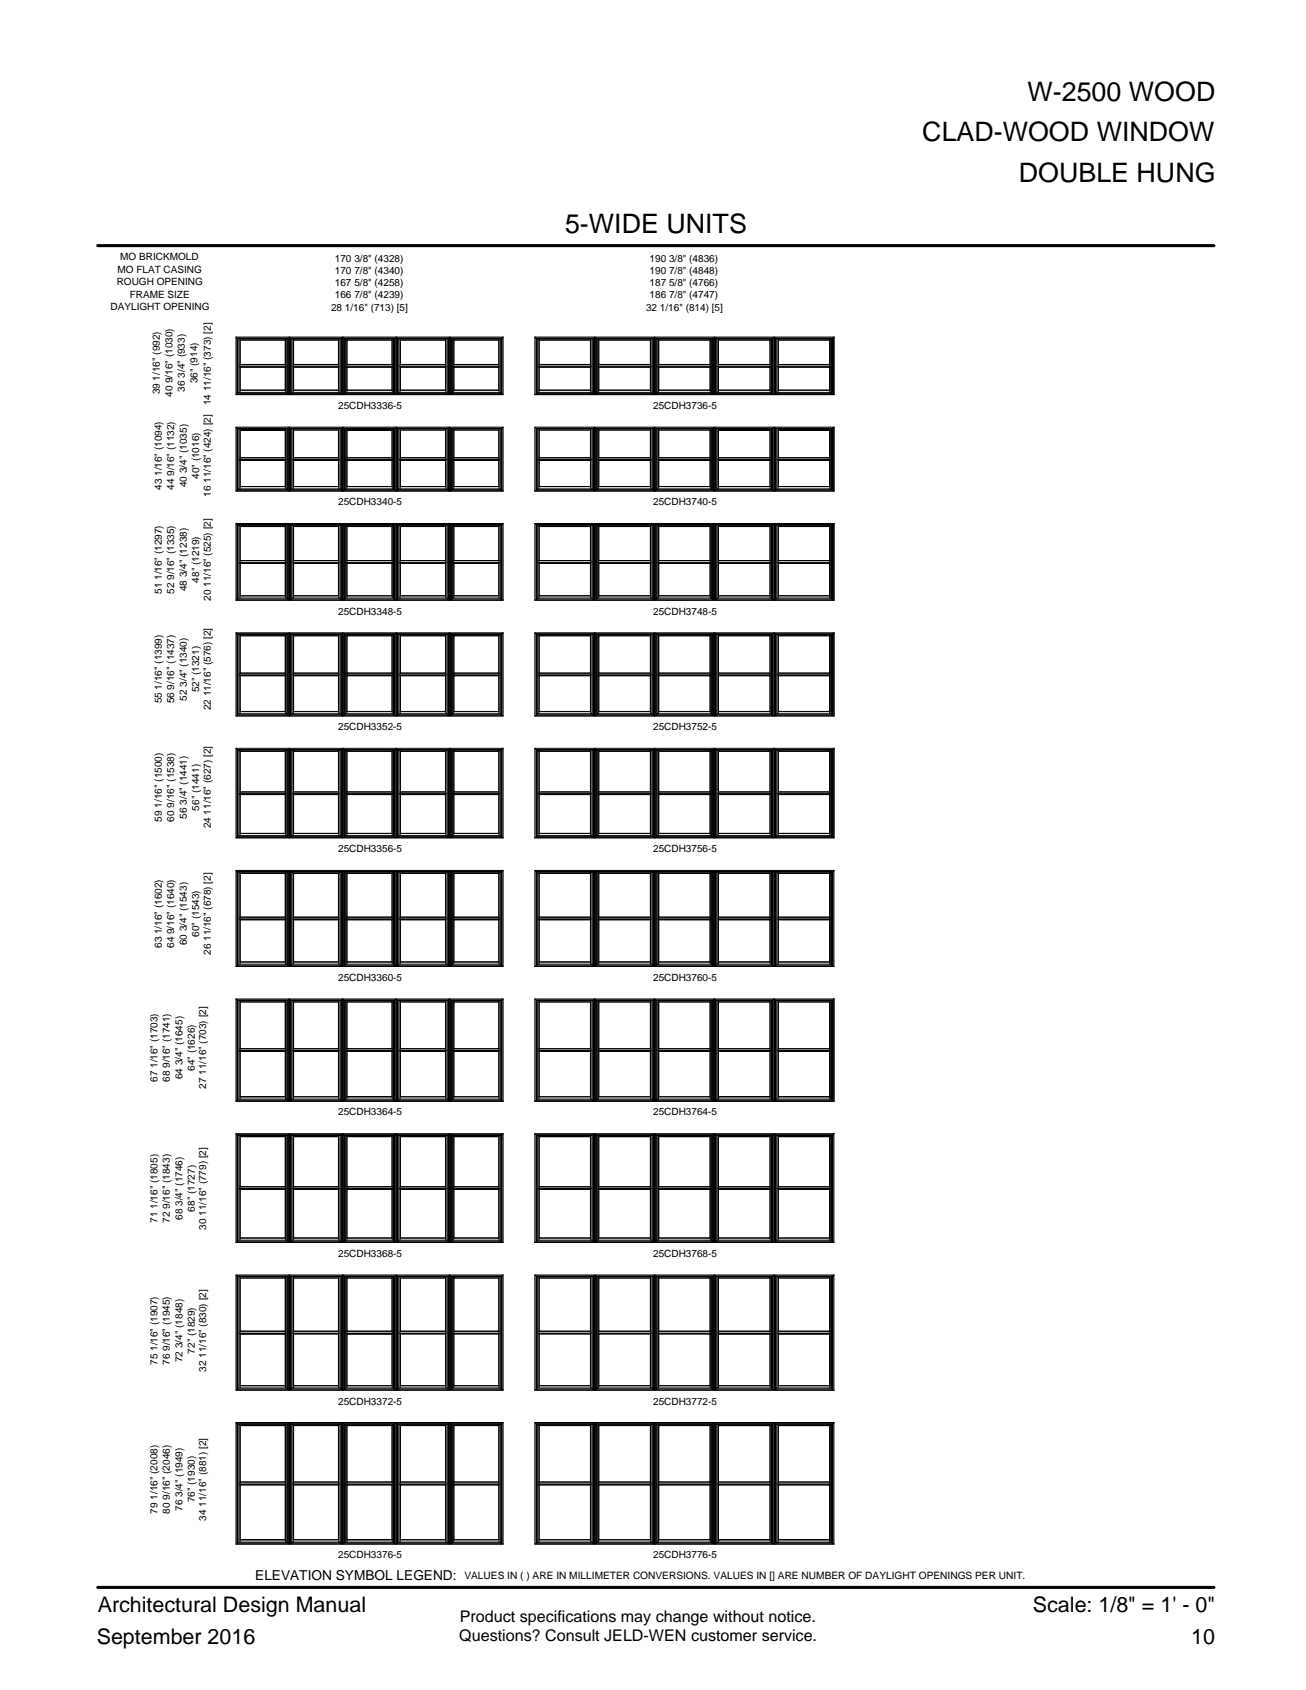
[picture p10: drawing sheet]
<svg xmlns="http://www.w3.org/2000/svg" width="216mm" height="279mm" viewBox="0 0 216 279" stroke-linecap="round" stroke-linejoin="round" font-family="sans-serif">
<defs><g id="words">
<g font-size="4.4">
<text x="169.9" y="16.7">W-2500 WOOD</text>
<text x="152.5" y="23.3">CLAD-WOOD WINDOW</text>
<text x="168.4" y="30.1">DOUBLE HUNG</text>
<text x="93.4" y="38.5">5-WIDE UNITS</text>
</g>
<g font-size="3.5">
<text x="16.2" y="266.5">Architectural Design Manual</text>
<text x="170.8" y="266.5">Scale: 1/8&quot; = 1' - 0&quot;</text>
<text x="16" y="271.8">September 2016</text>
<text x="196.9" y="271.8">10</text>
</g>
<g font-size="2.7">
<text x="76" y="268.2">Product specifications may change without notice.</text>
<text x="75.9" y="271.4">Questions? Consult JELD-WEN customer service.</text>
</g>
<text font-size="2.3" x="42.2" y="261.3">ELEVATION SYMBOL LEGEND:</text>
<g font-size="1.7">
<text x="19.3" y="47.2">ROUGH OPENING</text>
<text x="19.4" y="45.1">MO FLAT CASING</text>
<text x="19.9" y="43.1">MO BRICKMOLD</text>
<text x="55.4" y="47.3">167 5/8&quot; (4258)</text>
<text x="55.4" y="45.2">170 7/8&quot; (4340)</text>
<text x="55.4" y="43.3">170 3/8&quot; (4328)</text>
<text x="107.4" y="47.3">187 5/8&quot; (4766)</text>
<text x="107.4" y="45.2">190 7/8&quot; (4848)</text>
<text x="107.4" y="43.3">190 3/8&quot; (4836)</text>
<text x="18.3" y="51.3">DAYLIGHT OPENING</text>
<text x="21.4" y="49.2">FRAME SIZE</text>
<text x="54.7" y="51.4">28 1/16&quot; (713) [5]</text>
<text x="55.4" y="49.3">166 7/8&quot; (4239)</text>
<text x="106.8" y="51.4">32 1/16&quot; (814) [5]</text>
<text x="107.4" y="49.3">186 7/8&quot; (4747)</text>
<text x="26.4" y="65.2" transform="rotate(-90 26.4 65.2)">39 1/16&quot; (992)</text>
<text x="28.5" y="65.6" transform="rotate(-90 28.5 65.6)">40 9/16&quot; (1030)</text>
<text x="30.6" y="64.7" transform="rotate(-90 30.6 64.7)">36 3/4&quot; (933)</text>
<text x="32.6" y="63.4" transform="rotate(-90 32.6 63.4)">36&quot; (914)</text>
<text x="34.8" y="67" transform="rotate(-90 34.8 67)">14 11/16&quot; (373) [2]</text>
<text x="55.9" y="67.6">25CDH3336-5</text>
<text x="108" y="67.6">25CDH3736-5</text>
<text x="26.7" y="81" transform="rotate(-90 26.7 81)">43 1/16&quot; (1094)</text>
<text x="28.8" y="81" transform="rotate(-90 28.8 81)">44 9/16&quot; (1132)</text>
<text x="30.9" y="80.5" transform="rotate(-90 30.9 80.5)">40 3/4&quot; (1035)</text>
<text x="32.9" y="79.2" transform="rotate(-90 32.9 79.2)">40&quot; (1016)</text>
<text x="34.8" y="82.1" transform="rotate(-90 34.8 82.1)">16 11/16&quot; (424) [2]</text>
<text x="55.9" y="83.5">25CDH3340-5</text>
<text x="108" y="83.5">25CDH3740-5</text>
<text x="26.7" y="98.2" transform="rotate(-90 26.7 98.2)">51 1/16&quot; (1297)</text>
<text x="28.8" y="98.2" transform="rotate(-90 28.8 98.2)">52 9/16&quot; (1335)</text>
<text x="30.9" y="97.7" transform="rotate(-90 30.9 97.7)">48 3/4&quot; (1238)</text>
<text x="32.9" y="96.3" transform="rotate(-90 32.9 96.3)">48&quot; (1219)</text>
<text x="34.8" y="99.3" transform="rotate(-90 34.8 99.3)">20 11/16&quot; (525) [2]</text>
<text x="55.9" y="101.6">25CDH3348-5</text>
<text x="108" y="101.6">25CDH3748-5</text>
<text x="26.7" y="116.3" transform="rotate(-90 26.7 116.3)">55 1/16&quot; (1399)</text>
<text x="28.8" y="116.3" transform="rotate(-90 28.8 116.3)">56 9/16&quot; (1437)</text>
<text x="30.9" y="115.8" transform="rotate(-90 30.9 115.8)">52 3/4&quot; (1340)</text>
<text x="32.9" y="114.5" transform="rotate(-90 32.9 114.5)">52&quot; (1321)</text>
<text x="34.8" y="117.4" transform="rotate(-90 34.8 117.4)">22 11/16&quot; (576) [2]</text>
<text x="55.9" y="120.7">25CDH3352-5</text>
<text x="108" y="120.7">25CDH3752-5</text>
<text x="26.7" y="135.8" transform="rotate(-90 26.7 135.8)">59 1/16&quot; (1500)</text>
<text x="28.8" y="135.8" transform="rotate(-90 28.8 135.8)">60 9/16&quot; (1538)</text>
<text x="30.9" y="135.4" transform="rotate(-90 30.9 135.4)">56 3/4&quot; (1441)</text>
<text x="32.9" y="134" transform="rotate(-90 32.9 134)">56&quot; (1441)</text>
<text x="34.8" y="137" transform="rotate(-90 34.8 137)">24 11/16&quot; (627) [2]</text>
<text x="55.9" y="140.9">25CDH3356-5</text>
<text x="108" y="140.9">25CDH3756-5</text>
<text x="32.9" y="154.9" transform="rotate(-90 32.9 154.9)">60&quot; (1543)</text>
<text x="26.7" y="156.7" transform="rotate(-90 26.7 156.7)">63 1/16&quot; (1602)</text>
<text x="28.8" y="156.7" transform="rotate(-90 28.8 156.7)">64 9/16&quot; (1640)</text>
<text x="30.9" y="156.3" transform="rotate(-90 30.9 156.3)">60 3/4&quot; (1543)</text>
<text x="34.8" y="157.9" transform="rotate(-90 34.8 157.9)">26 11/16&quot; (678) [2]</text>
<text x="55.9" y="162.2">25CDH3360-5</text>
<text x="108" y="162.2">25CDH3760-5</text>
<text x="26" y="178.9" transform="rotate(-90 26 178.9)">67 1/16&quot; (1703)</text>
<text x="28.1" y="178.9" transform="rotate(-90 28.1 178.9)">68 9/16&quot; (1741)</text>
<text x="30.2" y="178.4" transform="rotate(-90 30.2 178.4)">64 3/4&quot; (1645)</text>
<text x="32.2" y="177.1" transform="rotate(-90 32.2 177.1)">64&quot; (1626)</text>
<text x="34.1" y="180" transform="rotate(-90 34.1 180)">27 11/16&quot; (703) [2]</text>
<text x="55.9" y="184.4">25CDH3364-5</text>
<text x="108" y="184.4">25CDH3764-5</text>
<text x="26" y="202.2" transform="rotate(-90 26 202.2)">71 1/16&quot; (1805)</text>
<text x="28.1" y="202.2" transform="rotate(-90 28.1 202.2)">72 9/16&quot; (1843)</text>
<text x="30.2" y="201.7" transform="rotate(-90 30.2 201.7)">68 3/4&quot; (1746)</text>
<text x="32.2" y="200.3" transform="rotate(-90 32.2 200.3)">68&quot; (1727)</text>
<text x="34.1" y="203.3" transform="rotate(-90 34.1 203.3)">30 11/16&quot; (779) [2]</text>
<text x="55.9" y="207.8">25CDH3368-5</text>
<text x="108" y="207.8">25CDH3768-5</text>
<text x="26" y="225.7" transform="rotate(-90 26 225.7)">75 1/16&quot; (1907)</text>
<text x="28.1" y="225.7" transform="rotate(-90 28.1 225.7)">76 9/16&quot; (1945)</text>
<text x="30.2" y="225.2" transform="rotate(-90 30.2 225.2)">72 3/4&quot; (1848)</text>
<text x="32.2" y="223.8" transform="rotate(-90 32.2 223.8)">72&quot; (1829)</text>
<text x="34.1" y="226.8" transform="rotate(-90 34.1 226.8)">32 11/16&quot; (830) [2]</text>
<text x="55.9" y="232.2">25CDH3372-5</text>
<text x="108" y="232.2">25CDH3772-5</text>
<text x="26" y="250.2" transform="rotate(-90 26 250.2)">79 1/16&quot; (2008)</text>
<text x="28.1" y="250.2" transform="rotate(-90 28.1 250.2)">80 9/16&quot; (2046)</text>
<text x="30.2" y="249.8" transform="rotate(-90 30.2 249.8)">76 3/4&quot; (1949)</text>
<text x="32.2" y="248.4" transform="rotate(-90 32.2 248.4)">76&quot; (1930)</text>
<text x="34.1" y="251.4" transform="rotate(-90 34.1 251.4)">34 11/16&quot; (881) [2]</text>
<text x="55.9" y="257.7">25CDH3376-5</text>
<text x="108" y="257.7">25CDH3776-5</text>
<text x="76.8" y="261">VALUES IN ( ) ARE IN MILLIMETER CONVERSIONS. VALUES IN [] ARE NUMBER OF DAYLIGHT OPENINGS PER UNIT.</text>
</g>
</g></defs>
<g fill="none" stroke="#000" stroke-width=".17">
<path d="M39 55.7v9.5h44.2v-9.5M39 55.7l.3 .3M39 55.7h44.2M39.3 56l-.1 9.1M39.3 56h8.3M39.5 56v8.9M39.7 56.2h7.4M39.7 56v8.9M47.1 56.2v4.1M47.2 56v8.9M47.4 56v9M47.6 56v9.1"/>
<path d="M47.8 55.8l-.2 .2M47.8 55.7v9.5M47.9 55.8l.2 .2M47.9 55.7v9.5M48.1 56v9.1M48.1 56h8.3M48.3 56v9M48.5 56v8.9M48.5 56.2v4.1M48.5 56.2h7.5M56 56.2v4.1M56 56v8.9"/>
<path d="M56.2 56v9M56.4 56v9.1M56.6 55.8l-.2 .2M56.6 55.7v9.5M56.7 55.8l.3 .2M56.7 55.7v9.5M57 56v9.1h-.1M57 56h8.2M57.1 56v9M57.3 56v8.9M57.3 56.2h7.5M64.8 56.2v4.1"/>
<path d="M64.8 56v8.9M65.1 56v9M65.2 56l.1 9.1M65.5 55.8l-.3 .2M65.5 55.7v9.5M65.6 55.8l.2 .2M65.6 55.7v9.5M65.8 56l-.1 9.1M65.8 56h8.3M65.9 56v9M66.2 56v8.9M66.2 56.2v4.1"/>
<path d="M66.2 56.2h7.4M73.6 56.2v4.1M73.7 56v8.9M73.9 56v9M74.1 56v9.1M74.3 55.8l-.2 .2M74.3 55.7v9.5M74.4 55.8l.2 .2M74.4 55.7v9.5M74.6 56v9.1M74.6 56h8.3M74.8 56v9"/>
<path d="M75 56v8.9M75 56.2v4.1M75 56.2h7.5M82.5 56.2v4.1M82.5 56v8.9M82.7 56v9M82.9 56v9.1M83.2 55.7l-.3 .3M88.4 55.7l.3 .3M88.4 55.7v9.5h49.5v-9.5M88.4 55.7h49.5M88.7 56v9.1"/>
<path d="M88.7 56h9.3M88.9 56v8.9M89.1 56v8.9M89.1 56.2h8.5M89.1 56.2v4.1M97.6 56.2v4.1M97.6 56v8.9M97.9 56v9M98 56l.1 9.1M98.3 55.8l-.3 .2M98.3 55.7v9.5M98.4 55.8l.2 .2"/>
<path d="M98.4 55.7v9.5M98.6 56l-.1 9.1M98.6 56h9.3M98.7 56v9M99 56v8.9M99 56.2v4.1M99 56.2h8.5M107.5 56.2v4.1M107.6 56v8.9M107.8 56v9M107.9 56l.1 9.1M108.2 55.8l-.3 .2"/>
<path d="M108.2 55.7v9.5M108.2 55.8l.3 .2M108.5 56l-.1 9.1M108.5 56h9.3M108.7 56v9M108.9 56v8.9M108.9 56.2v4.1M108.9 56.2h8.5M117.4 56.2v4.1M117.4 56v8.9M117.6 56v9M117.8 56v9.1h.1"/>
<path d="M118.1 55.8l-.3 .2M118.1 55.7v9.5M118.1 55.8l.3 .2M118.4 56v9.1h-.1M118.4 56h9.3M118.6 56v9M118.8 56v8.9M118.8 56.2h8.5M127.3 56.2v4.1M127.3 56v8.9M127.5 56v9M127.7 56v9.1"/>
<path d="M128 55.8l-.3 .2M128 55.7v9.5M128 55.8l.3 .2M128.3 56l-.1 9.1M128.3 56h9.3M128.4 56v9M128.6 56v8.9M128.7 56.2v4.1M128.7 56.2h8.5M137.2 56.2h-8.5M137.2 56v8.9M137.4 56v9"/>
<path d="M137.6 56l.1 9.1M137.9 55.7l-.3 .3M39 70.6v10.6h44.2v-10.6M39 65.2h8.8M39 70.6l.3 .3M39 70.6h44.2M39.2 65.2v-9.3h8.4l.1 9.3M39.2 65.2v-9.3h8.5v9.3M39.3 70.9l-.1 10.1M39.3 64.9h8.1M39.3 65h8.3M39.3 70.9h8.3"/>
<path d="M39.5 70.9v10.1M39.5 60.6h7.9M39.5 76h7.9M39.7 71.1h.1M39.7 71.1h7.5zM39.7 60.7h7.4M39.7 76.1h7.4M39.7 70.9v9.9M39.7 60.3h7.4M39.7 64.5h7.4M39.7 75.7h7.4M47.1 60.7v3.8"/>
<path d="M47.1 71.1v4.6M47.1 76.1v4.3M47.1 60.3h-7.4M47.1 64.5h-7.4M47.1 75.7h-7.4M47.2 70.9v9.9M47.4 70.9v10.1M47.6 70.9v10.1M47.6 70.9l.2-.3v10.6M47.9 70.6v10.6M47.9 65.2h8.7M47.9 70.7l.2 .2"/>
<path d="M48 65.2v-9.3h8.5v9.3M48 65.2l.1-9.3h8.3v9.3h.1M48.1 70.9v10.1M48.1 65h8.3M48.1 70.9h8.3M48.3 70.9v10.1M48.3 60.6h7.9M48.3 64.9h7.9M48.3 76h7.9M48.5 70.9v9.9M48.5 71.1h7.5M48.5 60.7v3.8"/>
<path d="M48.5 71.1v4.6M48.5 76.1v4.3M48.5 60.3h7.5M48.5 60.7h7.5M48.5 64.5h7.5M48.5 75.7h7.5M48.5 76.1h7.5M56 60.7v3.8M56 71.1v4.6M56 76.1v4.3M56 70.9v9.9M56.2 70.9v10.1"/>
<path d="M56.4 70.9v10.1M56.4 70.9l.2-.3v10.6M56.7 70.6v10.6M56.7 65.2h8.8M56.7 70.7l.3 .2M56.8 65.2v-9.3h8.5v9.3M56.8 65.2l.1-9.3h8.4v9.3M57 70.9v10.1h-.1M57 65h8.2M57 70.9h8.2M57.1 70.9v10.1M57.1 60.6h8"/>
<path d="M57.1 64.9h8M57.1 76h8M57.3 71.1h.1M57.3 71.1h7.5zM57.3 70.9v9.9M57.3 60.7h7.5M57.3 76.1h7.5M57.3 60.3h7.5M57.3 64.5h7.5M57.3 75.7h7.5M64.8 60.7v3.8M64.8 71.1v4.6"/>
<path d="M64.8 76.1v4.3M64.8 60.3h-7.5M64.8 64.5h-7.5M64.8 75.7h-7.5M64.8 70.9v9.9M65.1 70.9v10.1M65.2 70.9l.1 10.1M65.2 70.9l.3-.3v10.6M65.6 70.6v10.6M65.6 65.2h8.7M65.6 70.7l.2 .2M65.7 65.2v-9.3h8.5v9.3"/>
<path d="M65.7 65.2v-9.3h8.4l.1 9.3M65.8 70.9l-.1 10.1M65.8 65h8.3M65.8 70.9h8.3M65.9 70.9v10.1M65.9 60.6h8M65.9 64.9h8M65.9 76h8M66.2 70.9v9.9M66.2 71.1h7.5M66.2 60.7v3.8M66.2 71.1v4.6"/>
<path d="M66.2 76.1v4.3M66.2 60.3h7.4M66.2 60.7h7.4M66.2 64.5h7.4M66.2 75.7h7.4M66.2 76.1h7.4M73.6 60.7v3.8M73.6 71.1v4.6M73.6 76.1v4.3M73.7 70.9v9.9M73.9 70.9v10.1M74.1 70.9v10.1"/>
<path d="M74.1 70.9l.2-.3v10.6M74.4 70.6v10.6M74.4 65.2h8.8M74.4 70.7l.2 .2M74.5 65.2v-9.3h8.5v9.3M74.5 65.2h.1v-9.3h8.3v9.3h.1M74.6 70.9v10.1M74.6 65h8.3M74.6 70.9h8.3M74.8 70.9v10.1M74.8 60.6h7.9M74.8 64.9h7.9"/>
<path d="M74.8 76h7.9M75 70.9v9.9M75 71.1h7.5M75 60.7v3.8M75 71.1v4.6M75 76.1v4.3M75 60.3h7.5M75 60.7h7.5M75 64.5h7.5M75 75.7h7.5M75 76.1h7.5M82.5 71.1v4.6"/>
<path d="M82.5 60.7v3.8M82.5 76.1v4.3M82.5 70.9v9.9M82.7 70.9v10.1M82.9 70.9v10.1M83.2 70.6l-.3 .3M88.4 70.6v10.6h49.5v-10.6M88.4 65.2h9.9M88.4 70.6l.3 .3M88.4 70.6h49.5M88.6 65.2l.1-9.3h9.4v9.3M88.6 65.2v-9.3h9.5v9.3"/>
<path d="M88.7 70.9v10.1M88.7 64.9h9.2M88.7 65h9.3M88.7 70.9h9.3M88.9 70.9v10.1M88.9 60.6h9M88.9 76h9M89.1 70.9v9.9M89.1 71.1h8.5M89.1 60.7h8.5M89.1 60.3h8.5M89.1 64.5h8.5"/>
<path d="M89.1 76.1h8.5M89.1 75.7h8.5M89.1 60.7v3.8M89.1 71.1v4.6M89.1 76.1v4.3M97.6 60.7v3.8M97.6 71.1v4.6M97.6 76.1v4.3M97.6 70.9v9.9M97.9 70.9v10.1M98 70.9l.1 10.1M98 70.9l.3-.3v10.6"/>
<path d="M98.4 70.6v10.6M98.4 65.2h9.8M98.4 70.7l.2 .2M98.5 65.2v-9.3h9.5v9.3M98.6 70.9l-.1 10.1M98.6 65h9.3M98.6 70.9h9.3M98.7 70.9v10.1M98.7 60.6h9.1M98.7 64.9h9.1M98.7 76h9.1M99 70.9v9.9"/>
<path d="M99 71.1h8.6M99 60.7v3.8M99 71.1v4.6M99 76.1v4.3M99 60.3h8.5M99 60.7h8.5M99 64.5h8.5M99 75.7h8.5M99 76.1h8.5M107.5 60.7v3.8M107.5 71.1v4.6M107.5 76.1v4.3"/>
<path d="M107.6 70.9v9.9M107.8 70.9v10.1M107.9 70.9l.1 10.1M107.9 70.9l.3-.3v10.6M108.2 70.6v10.6M108.2 65.2h9.9M108.2 70.7l.3 .2M108.4 65.2v-9.3h9.5v9.3M108.5 70.9l-.1 10.1M108.5 65h9.3M108.5 70.9h9.3M108.7 70.9v10.1"/>
<path d="M108.7 60.6h8.9M108.7 64.9h8.9M108.7 76h8.9M108.9 70.9v9.9M108.9 71.1h8.5M108.9 60.7v3.8M108.9 71.1v4.6M108.9 76.1v4.3M108.9 60.3h8.5M108.9 60.7h8.5M108.9 64.5h8.5M108.9 75.7h8.5"/>
<path d="M108.9 76.1h8.5M117.4 60.7v3.8M117.4 71.1v4.6M117.4 76.1v4.3M117.4 70.9v9.9M117.6 70.9v10.1M117.8 70.9v10.1h.1M117.8 70.9l.3-.3v10.6M118.1 70.6v10.6M118.1 65.2h9.9M118.1 70.7l.3 .2M118.3 65.2v-9.3h9.5v9.3"/>
<path d="M118.3 65.2v-9.3h9.4l.1 9.3M118.4 70.9v10.1h-.1M118.4 65h9.3M118.4 70.9h9.3M118.6 70.9v10.1M118.6 60.6h8.9M118.6 64.9h8.9M118.6 76h8.9M118.8 71.1h.1M118.8 71.1h8.5zM118.8 70.9v9.9M118.8 60.7h8.5"/>
<path d="M118.8 76.1h8.5M118.8 60.3h8.5M118.8 64.5h8.5M118.8 75.7h8.5M127.3 60.7v3.8M127.3 71.1v4.6M127.3 76.1v4.3M127.3 60.3h-8.5M127.3 64.5h-8.5M127.3 75.7h-8.5M127.3 70.9v9.9M127.5 70.9v10.1"/>
<path d="M127.7 70.9v10.1M127.7 70.9l.3-.3v10.6M128 70.6v10.6M128 65.2h9.9M128 70.7l.3 .2M128.2 65.2v-9.3h9.5v9.3M128.3 70.9l-.1 10.1M128.3 65h9.3M128.3 70.9h9.3M128.4 70.9v10.1M128.4 60.6h9M128.4 64.9h9"/>
<path d="M128.4 76h9M128.6 71.1h8.6zM128.6 70.9v9.9M128.7 60.7v3.8M128.7 71.1v4.6M128.7 76.1v4.3M128.7 60.3h8.5M128.7 64.5h8.5M128.7 60.7h8.5M128.7 75.7h8.5M128.7 76.1h8.5M137.2 71.1v4.6h-8.5"/>
<path d="M137.2 71.1h.1M137.2 76.1h-8.5M137.2 60.7h-8.5M137.2 70.9v9.9M137.4 70.9v10.1M137.6 70.9l.1 10.1M137.9 70.6l-.3 .3M39 86.5v12.7h44.2v-12.7M39 81.1h8.8M39 86.5l.3 .3M39 86.5h44.2M39 99.2h8.8"/>
<path d="M39.2 81.1v-10.3h8.4l.1 10.3M39.2 99.2v-12.4h8.4l.1 12.4M39.2 81.1v-10.3h8.5v10.3M39.2 99.2v-12.5h8.5v12.5M39.3 86.8l-.1 12.3M39.3 80.8h8.1M39.3 81h8.3M39.3 86.8h8.3M39.3 98.9h8.1M39.3 99h8.3M39.5 86.8v12.2M39.5 93h7.9"/>
<path d="M39.7 92.7h.1M39.7 80.4h.1M39.7 80.4h7.5zM39.7 92.7h7.5zM39.7 93.1h7.4M39.7 86.8v12.1M39.7 87l7.4 .1M39.7 87.1h7.4M39.7 98.5h7.4M47.1 87.1v5.6M47.1 93.1v5.4M47.1 98.5h-7.4"/>
<path d="M47.2 86.8v12.1M47.4 86.8v12.2M47.6 86.8v12.3M47.8 86.5v12.7M47.8 86.6l-.2 .2M47.9 86.5v12.7M47.9 81.1h8.7M47.9 86.6l.2 .2M47.9 99.2h8.7M48 81.1v-10.3h8.5v10.3M48 99.2v-12.5h8.5v12.5M48 81.1l.1-10.3h8.3v10.3h.1"/>
<path d="M48 99.2l.1-12.4h8.3v12.4h.1M48.1 86.8v12.3M48.1 81h8.3M48.1 86.8h8.3M48.1 99h8.3M48.3 86.8v12.2M48.3 80.8h7.9M48.3 98.9h7.9M48.3 93h7.9M48.5 86.8v12.1M48.5 92.7h7.5M48.5 80.4h7.5"/>
<path d="M48.5 87.1v5.6M48.5 93.1v5.4M48.5 93.1h7.5M48.5 87.1h7.5M48.5 98.5h7.5M56 87.1v5.6M56 93.1v5.4M56 86.8v12.1M56.2 86.8v12.2M56.4 86.8v12.3M56.6 86.5v12.7M56.6 86.6l-.2 .2"/>
<path d="M56.7 86.5v12.7M56.7 81.1h8.8M56.7 86.6l.3 .2M56.7 99.2h8.8M56.8 81.1v-10.3h8.5v10.3M56.8 99.2v-12.5h8.5v12.5M56.8 81.1l.1-10.3h8.4v10.3M56.8 99.2l.1-12.4h8.4v12.4M57 86.8v12.3h-.1M57 81h8.2M57 86.8h8.2M57 99h8.2"/>
<path d="M57.1 86.8v12.2M57.1 80.8h8M57.1 98.9h8M57.1 93h8M57.3 92.7h.1M57.3 80.4h.1M57.3 80.4h7.5zM57.3 92.7h7.5zM57.3 86.8v12.1M57.3 93.1h7.5M57.3 87l7.5 .1M57.3 87.1h7.5"/>
<path d="M57.3 98.5h7.5M64.8 87.1v5.6M64.8 93.1v5.4M64.8 98.5h-7.5M64.8 86.8v12.1M65.1 86.8v12.2M65.2 86.8l.1 12.3M65.5 86.5v12.7M65.5 86.6l-.3 .2M65.6 86.5v12.7M65.6 81.1h8.7M65.6 86.6l.2 .2"/>
<path d="M65.6 99.2h8.7M65.7 81.1v-10.3h8.5v10.3M65.7 99.2v-12.5h8.5v12.5M65.7 81.1v-10.3h8.4l.1 10.3M65.7 99.2v-12.4h8.4l.1 12.4M65.8 86.8l-.1 12.3M65.8 81h8.3M65.8 86.8h8.3M65.8 99h8.3M65.9 86.8v12.2M65.9 80.8h8M65.9 98.9h8"/>
<path d="M65.9 93h8M66.2 92.7h7.5M66.2 86.8v12.1M66.2 80.4h7.5M66.2 87.1v5.6M66.2 93.1v5.4M66.2 93.1h7.4M66.2 87.1h7.4M66.2 98.5h7.4M73.6 87.1v5.6M73.6 93.1v5.4M73.7 86.8v12.1"/>
<path d="M73.9 86.8v12.2M74.1 86.8v12.3M74.3 86.5v12.7M74.3 86.6l-.2 .2M74.4 86.5v12.7M74.4 81.1h8.8M74.4 86.6l.2 .2M74.4 99.2h8.8M74.5 81.1v-10.3h8.5v10.3M74.5 99.2v-12.5h8.5v12.5M74.5 81.1h.1v-10.3h8.3v10.3h.1M74.5 99.2h.1v-12.4h8.3v12.4h.1"/>
<path d="M74.6 86.8v12.3M74.6 81h8.3M74.6 86.8h8.3M74.6 99h8.3M74.8 86.8v12.2M74.8 80.8h7.9M74.8 98.9h7.9M74.8 93h7.9M75 92.7h7.5M75 86.8v12.1M75 80.4h7.5M75 87.1v5.6"/>
<path d="M75 93.1v5.4M75 93.1h7.5M75 87.1h7.5M75 98.5h7.5M82.5 87.1v5.6M82.5 93.1v5.4M82.5 86.8v12.1M82.7 86.8v12.2M82.9 86.8v12.3M83.2 86.5l-.3 .3M88.4 86.5v12.7h49.5v-12.7M88.4 81.1h9.9"/>
<path d="M88.4 86.5l.3 .3M88.4 86.5h49.5M88.4 99.2h9.9M88.6 81.1l.1-10.3h9.4v10.3M88.6 99.2l.1-12.4h9.4v12.4M88.6 81.1v-10.3h9.5v10.3M88.6 99.2v-12.5h9.5v12.5M88.7 86.8v12.3M88.7 80.8h9.2M88.7 81h9.3M88.7 86.8h9.3M88.7 98.9h9.2"/>
<path d="M88.7 99h9.3M88.9 86.8v12.2M88.9 93h9M89.1 92.7h8.5M89.1 86.8v12.1M89.1 80.4h8.5M89.1 93.1h8.5M89.1 87.1v5.6M89.1 93.1v5.4M89.1 87.1h8.5M89.1 98.5h8.5M97.6 87.1v5.6"/>
<path d="M97.6 93.1v5.4M97.6 86.8v12.1M97.9 86.8v12.2M98 86.8l.1 12.3M98.3 86.5v12.7M98.3 86.6l-.3 .2M98.4 86.5v12.7M98.4 81.1h9.8M98.4 86.6l.2 .2M98.4 99.2h9.8M98.5 81.1v-10.3h9.5v10.3M98.5 99.2v-12.5h9.5v12.5"/>
<path d="M98.5 99.2v-12.4h9.5v12.4M98.6 86.8l-.1 12.3M98.6 81h9.3M98.6 86.8h9.3M98.6 99h9.3M98.7 86.8v12.2M98.7 80.8h9.1M98.7 98.9h9.1M98.7 93h9.1M99 92.7h8.6M99 86.8v12.1M99 80.4h8.6"/>
<path d="M99 87.1v5.6M99 93.1v5.4M99 93.1h8.5M99 87.1h8.5M99 98.5h8.5M107.5 87.1v5.6M107.5 93.1v5.4M107.6 86.8v12.1M107.8 86.8v12.2M107.9 86.8l.1 12.3M108.2 86.5v12.7M108.2 86.6l-.3 .2"/>
<path d="M108.2 81.1h9.9M108.2 86.6l.3 .2M108.2 99.2h9.9M108.4 81.1v-10.3h9.5v10.3M108.4 99.2v-12.5h9.5v12.5M108.4 99.2v-12.4h9.5v12.4M108.5 86.8l-.1 12.3M108.5 81h9.3M108.5 86.8h9.3M108.5 99h9.3M108.7 86.8v12.2M108.7 80.8h8.9"/>
<path d="M108.7 98.9h8.9M108.7 93h8.9M108.9 92.7h8.5M108.9 86.8v12.1M108.9 80.4h8.5M108.9 87.1v5.6M108.9 93.1v5.4M108.9 93.1h8.5M108.9 87.1h8.5M108.9 98.5h8.5M117.4 87.1v5.6M117.4 93.1v5.4"/>
<path d="M117.4 86.8v12.1M117.6 86.8v12.2M117.8 86.8v12.3h.1M118.1 86.5v12.7M118.1 86.6l-.3 .2M118.1 81.1h9.9M118.1 86.6l.3 .2M118.1 99.2h9.9M118.3 81.1v-10.3h9.5v10.3M118.3 99.2v-12.5h9.5v12.5M118.3 81.1v-10.3h9.4l.1 10.3M118.3 99.2v-12.4h9.4l.1 12.4"/>
<path d="M118.4 86.8v12.3h-.1M118.4 81h9.3M118.4 86.8h9.3M118.4 99h9.3M118.6 86.8v12.2M118.6 80.8h8.9M118.6 98.9h8.9M118.6 93h8.9M118.8 92.7h.1M118.8 80.4h.1M118.8 80.4h8.5zM118.8 92.7h8.5z"/>
<path d="M118.8 86.8v12.1M118.8 93.1h8.5M118.8 87l8.5 .1M118.8 87.1h8.5M118.8 98.5h8.5M127.3 87.1v5.6M127.3 93.1v5.4M127.3 98.5h-8.5M127.3 86.8v12.1M127.5 86.8v12.2M127.7 86.8v12.3M128 86.5v12.7"/>
<path d="M128 86.6l-.3 .2M128 81.1h9.9M128 86.6l.3 .2M128 99.2h9.9M128.2 81.1v-10.3h9.5v10.3M128.2 99.2v-12.5h9.5v12.5M128.2 99.2v-12.4h9.5v12.4M128.3 86.8l-.1 12.3M128.3 81h9.3M128.3 86.8h9.3M128.3 99h9.3M128.4 86.8v12.2"/>
<path d="M128.4 80.8h9M128.4 98.9h9M128.4 93h9M128.6 80.4h8.6zM128.6 92.7h8.6zM128.6 86.8v12.1M128.7 87.1v5.6M128.7 93.1v5.4M128.7 87.1h8.5M128.7 98.5h8.5M128.7 93.1h8.5M137.2 92.7h.1"/>
<path d="M137.2 80.4h.1M137.2 98.5h.1M137.2 93.1h-8.5M137.2 86.8v12.1M137.2 87l-8.5 .1M137.4 86.8v12.2M137.6 86.8l.1 12.3M137.9 86.5l-.3 .3M39 104.6v13.8h44.2v-13.8M39 104.6l.3 .3M39 104.6h44.2M39 118.3h8.8"/>
<path d="M39.2 118.3v-13.5h8.5v13.5M39.2 118.3v-13.5h8.4v13.5M39.3 104.9v13.4h-.1M39.3 104.9h8.3M39.3 118h8.1M39.3 118.2h8.3M39.5 104.9v13.1M39.5 111.6h7.9M39.7 111.7h7.4M39.7 104.9v13.1M39.7 105.1h7.4M39.7 117.6h7.4"/>
<path d="M39.7 111.3h7.4M47.1 105.1v6.2M47.1 111.7v5.9M47.1 111.3h-7.4M47.1 117.6l-7.4 .1M47.2 104.9v13.1M47.4 104.9v13.3M47.6 104.9v13.4h.1M47.8 104.6v13.8M47.8 104.7l-.2 .2M47.9 104.6v13.8M47.9 104.7l.2 .2"/>
<path d="M47.9 118.3h8.7M48 118.3v-13.5h8.5v13.5M48.1 118.3v-13.5h8.3v13.5M48.1 104.9v13.4h-.1M48.1 104.9h8.3M48.1 118.2h8.3M48.3 104.9v13.3M48.3 118h7.9M48.3 111.6h7.9M48.5 104.9v13.1M48.5 105.1v6.2M48.5 111.7v5.9"/>
<path d="M48.5 111.3h7.5M48.5 111.7h7.5M48.5 105.1h7.5M48.5 117.6h7.5M56 105.1v6.2M56 111.7v5.9M56 104.9v13.1M56.2 104.9v13.3M56.4 104.9v13.4h.1M56.6 104.6v13.8M56.6 104.7l-.2 .2M56.7 104.6v13.8"/>
<path d="M56.7 104.7l.3 .2M56.7 118.3h8.8M56.8 118.3v-13.5h8.5v13.5M56.9 118.3v-13.5h8.4v13.5M57 104.9v13.4h-.2M57 104.9h8.2M57 118.2h8.2M57.1 104.9v13.3M57.1 118h8M57.1 111.6h8M57.3 104.9v13.1M57.3 111.7h7.5"/>
<path d="M57.3 105.1h7.5M57.3 117.6h7.5M57.3 111.3h7.5M64.8 105.1v6.2M64.8 111.7v5.9M64.8 111.3h-7.5M64.8 117.6l-7.5 .1M64.8 104.9v13.1M65.1 104.9v13.3M65.2 104.9v13.4h.1M65.5 104.6v13.8M65.5 104.7l-.3 .2"/>
<path d="M65.6 104.6v13.8M65.6 104.7l.2 .2M65.6 118.3h8.7M65.7 118.3v-13.5h8.5v13.5M65.7 118.3v-13.5h8.4v13.5M65.8 104.9v13.4h-.1M65.8 104.9h8.3M65.8 118.2h8.3M65.9 104.9v13.3M65.9 118h8M65.9 111.6h8M66.2 104.9v13.1"/>
<path d="M66.2 105.1v6.2M66.2 111.7v5.9M66.2 111.3h7.4M66.2 111.7h7.4M66.2 105.1h7.4M66.2 117.6h7.4M73.6 105.1v6.2M73.6 111.7v5.9M73.7 104.9v13.1M73.9 104.9v13.3M74.1 104.9v13.4h.1M74.3 104.6v13.8"/>
<path d="M74.3 104.7l-.2 .2M74.4 104.6v13.8M74.4 104.7l.2 .2M74.4 118.3h8.8M74.5 118.3v-13.5h8.5v13.5M74.6 118.3v-13.5h8.3v13.5M74.6 104.9v13.4h-.1M74.6 104.9h8.3M74.6 118.2h8.3M74.8 104.9v13.3M74.8 118h7.9M74.8 111.6h7.9"/>
<path d="M75 104.9v13.1M75 105.1v6.2M75 111.7v5.9M75 111.3h7.5M75 111.7h7.5M75 105.1h7.5M75 117.6h7.5M82.5 105.1v6.2M82.5 111.7v5.9M82.5 104.9v13.1M82.7 104.9v13.3M82.9 104.9v13.4h.1"/>
<path d="M83.2 104.6l-.3 .3M88.4 104.6v13.8h49.5v-13.8M88.4 104.6l.3 .3M88.4 104.6h49.5M88.4 118.3h9.9M88.6 118.3v-13.5h9.5v13.5M88.7 118.3v-13.5h9.4v13.5M88.7 104.9v13.4h-.1M88.7 104.9h9.3M88.7 118h9.2M88.7 118.2h9.3M88.9 104.9v13.1"/>
<path d="M88.9 111.6h9M89.1 104.9v13.1M89.1 111.7h8.5M89.1 111.3h8.5M89.1 105.1v6.2M89.1 111.7v5.9M89.1 105.1h8.5M89.1 117.6h8.5M97.6 105.1v6.2M97.6 111.7v5.9M97.6 104.9v13.1M97.9 104.9v13.3"/>
<path d="M98 104.9v13.4h.1M98.3 104.6v13.8M98.3 104.7l-.3 .2M98.4 104.6v13.8M98.4 104.7l.2 .2M98.4 118.3h9.8M98.5 118.3v-13.5h9.5v13.5M98.6 104.9v13.4h-.1M98.6 104.9h9.3M98.6 118.2h9.3M98.7 104.9v13.3M98.7 118h9.1"/>
<path d="M98.7 111.6h9.1M99 104.9v13.1M99 105.1v6.2M99 111.7v5.9M99 111.3h8.5M99 111.7h8.5M99 105.1h8.5M99 117.6h8.5M107.5 105.1v6.2M107.5 111.7v5.9M107.6 104.9v13.1M107.8 104.9v13.3"/>
<path d="M107.9 104.9v13.4h.1M108.2 104.6v13.8M108.2 104.7l-.3 .2M108.2 104.7l.3 .2M108.2 118.3h9.9M108.4 118.3v-13.5h9.5v13.5M108.5 104.9v13.4h-.1M108.5 104.9h9.3M108.5 118.2h9.3M108.7 104.9v13.3M108.7 118h8.9M108.7 111.6h8.9"/>
<path d="M108.9 104.9v13.1M108.9 105.1v6.2M108.9 111.7v5.9M108.9 111.3h8.5M108.9 111.7h8.5M108.9 105.1h8.5M108.9 117.6h8.5M117.4 105.1v6.2M117.4 111.7v5.9M117.4 104.9v13.1M117.6 104.9v13.3M117.8 104.9v13.4h.1"/>
<path d="M118.1 104.6v13.8M118.1 104.7l-.3 .2M118.1 104.7l.3 .2M118.1 118.3h9.9M118.3 118.3v-13.5h9.5v13.5M118.3 118.3v-13.5h9.4v13.5M118.4 104.9v13.4h-.1M118.4 104.9h9.3M118.4 118.2h9.3M118.6 104.9v13.3M118.6 118h8.9M118.6 111.6h8.9"/>
<path d="M118.8 104.9v13.1M118.8 111.7h8.5M118.8 105.1h8.5M118.8 117.6h8.5M118.8 111.3h8.5M127.3 105.1v6.2M127.3 111.7v5.9M127.3 111.3h-8.5M127.3 117.6l-8.5 .1M127.3 104.9v13.1M127.5 104.9v13.3M127.7 104.9v13.4h.1"/>
<path d="M128 104.6v13.8M128 104.7l-.3 .2M128 104.7l.3 .2M128 118.3h9.9M128.2 118.3v-13.5h9.5v13.5M128.3 104.9v13.4h-.1M128.3 104.9h9.3M128.3 118.2h9.3M128.4 104.9v13.3M128.4 118h9M128.4 111.6h9M128.6 104.9v13.1"/>
<path d="M128.7 105.1v6.2M128.7 111.7v5.9M128.7 111.3h8.5M128.7 105.1h8.5M128.7 117.6l8.5 .1M128.7 117.6h8.5M128.7 111.7h8.5M137.2 117.6h.1M137.2 111.7h-8.5M137.2 104.9v13.1M137.2 105.1h-8.5M137.4 104.9v13.3"/>
<path d="M137.6 104.9v13.4h.1M137.9 104.6l-.3 .3M39 123.7v14.8h44.2v-14.8M39 123.7l.3 .3M39 123.7h44.2M39 138.5h8.8M39.2 138.4v-14.4h8.4l.1 14.4M39.2 138.5v-14.6h8.5v14.6M39.3 124l-.1 14.4M39.3 124h8.3M39.3 138.1h8.1M39.3 138.3h8.3"/>
<path d="M39.5 124v14.1M39.5 131.2h7.9M39.7 131.3l7.4 .1M39.7 124v14.1M39.7 124.2h7.4M39.7 137.8h7.4M39.7 130.9h7.4M39.7 131.4h7.4M47.1 124.2v6.7M47.1 131.4v6.4M47.1 130.9l-7.4 .1M47.1 137.8h-7.4"/>
<path d="M47.2 124v14.1M47.4 124v14.3M47.6 124v14.4M47.8 123.7v14.8M47.8 123.8l-.2 .2M47.9 123.7v14.8M47.9 123.8l.2 .2M47.9 138.5h8.7M48 138.5v-14.6h8.5v14.6M48 138.4l.1-14.4h8.3v14.4h.1M48.1 124v14.4M48.1 124h8.3"/>
<path d="M48.1 138.3h8.3M48.3 124v14.3M48.3 138.1h7.9M48.3 131.2h7.9M48.5 124v14.1M48.5 124.2v6.7M48.5 131.4v6.4M48.5 130.9h7.5M48.5 131.4h7.5M48.5 124.2h7.5M48.5 137.8h7.5M56 124.2v6.7"/>
<path d="M56 131.4v6.4M56 124v14.1M56.2 124v14.3M56.4 124v14.4M56.6 123.7v14.8M56.6 123.8l-.2 .2M56.7 123.7v14.8M56.7 123.8l.3 .2M56.7 138.5h8.8M56.8 138.5v-14.6h8.5v14.6M56.8 138.4l.1-14.4h8.4v14.4M57 124v14.4h-.1"/>
<path d="M57 124h8.2M57 138.3h8.2M57.1 124v14.3M57.1 138.1h8M57.1 131.2h8M57.3 124v14.1M57.3 131.3l7.5 .1M57.3 124.2h7.5M57.3 137.8h7.5M57.3 130.9h7.5M57.3 131.4h7.5M64.8 124.2v6.7"/>
<path d="M64.8 131.4v6.4M64.8 130.9l-7.5 .1M64.8 137.8h-7.5M64.8 124v14.1M65.1 124v14.3M65.2 124l.1 14.4M65.5 123.7v14.8M65.5 123.8l-.3 .2M65.6 123.7v14.8M65.6 123.8l.2 .2M65.6 138.5h8.7M65.7 138.5v-14.6h8.5v14.6"/>
<path d="M65.7 138.4v-14.4h8.4l.1 14.4M65.8 124l-.1 14.4M65.8 124h8.3M65.8 138.3h8.3M65.9 124v14.3M65.9 138.1h8M65.9 131.2h8M66.2 124v14.1M66.2 124.2v6.7M66.2 131.4v6.4M66.2 130.9h7.4M66.2 131.4h7.4"/>
<path d="M66.2 124.2h7.4M66.2 137.8h7.4M73.6 124.2v6.7M73.6 131.4v6.4M73.7 124v14.1M73.9 124v14.3M74.1 124v14.4M74.3 123.7v14.8M74.3 123.8l-.2 .2M74.4 123.7v14.8M74.4 123.8l.2 .2M74.4 138.5h8.8"/>
<path d="M74.5 138.5v-14.6h8.5v14.6M74.5 138.4h.1v-14.4h8.3v14.4h.1M74.6 124v14.4M74.6 124h8.3M74.6 138.3h8.3M74.8 124v14.3M74.8 138.1h7.9M74.8 131.2h7.9M75 124v14.1M75 124.2v6.7M75 131.4v6.4M75 130.9h7.5"/>
<path d="M75 131.4h7.5M75 124.2h7.5M75 137.8h7.5M82.5 124.2v6.7M82.5 131.4v6.4M82.5 124v14.1M82.7 124v14.3M82.9 124v14.4M83.2 123.7l-.3 .3M88.4 123.7v14.8h49.5v-14.8M88.4 123.7l.3 .3M88.4 123.7h49.5"/>
<path d="M88.4 138.5h9.9M88.6 138.4l.1-14.4h9.4v14.4M88.6 138.5v-14.6h9.5v14.6M88.7 124v14.4M88.7 124h9.3M88.7 138.1h9.2M88.7 138.3h9.3M88.9 124v14.1M88.9 131.2h9M89.1 124v14.1M89.1 131.4h8.5M89.1 130.9h8.5"/>
<path d="M89.1 124.2v6.7M89.1 131.4v6.4M89.1 124.2h8.5M89.1 137.8h8.5M97.6 124.2v6.7M97.6 131.4v6.4M97.6 124v14.1M97.9 124v14.3M98 124l.1 14.4M98.3 123.7v14.8M98.3 123.8l-.3 .2M98.4 123.7v14.8"/>
<path d="M98.4 123.8l.2 .2M98.4 138.5h9.8M98.5 138.5v-14.6h9.5v14.6M98.5 138.4v-14.4h9.5v14.4M98.6 124l-.1 14.4M98.6 124h9.3M98.6 138.3h9.3M98.7 124v14.3M98.7 138.1h9.1M98.7 131.2h9.1M99 124v14.1M99 124.2v6.7"/>
<path d="M99 131.4v6.4M99 130.9h8.5M99 131.4h8.5M99 124.2h8.5M99 137.8h8.5M107.5 124.2v6.7M107.5 131.4v6.4M107.6 124v14.1M107.8 124v14.3M107.9 124l.1 14.4M108.2 123.7v14.8M108.2 123.8l-.3 .2"/>
<path d="M108.2 123.8l.3 .2M108.2 138.5h9.9M108.4 138.5v-14.6h9.5v14.6M108.4 138.4v-14.4h9.5v14.4M108.5 124l-.1 14.4M108.5 124h9.3M108.5 138.3h9.3M108.7 124v14.3M108.7 138.1h8.9M108.7 131.2h8.9M108.9 124v14.1M108.9 124.2v6.7"/>
<path d="M108.9 131.4v6.4M108.9 130.9h8.5M108.9 131.4h8.5M108.9 124.2h8.5M108.9 137.8h8.5M117.4 124.2v6.7M117.4 131.4v6.4M117.4 124v14.1M117.6 124v14.3M117.8 124v14.4h.1M118.1 123.7v14.8M118.1 123.8l-.3 .2"/>
<path d="M118.1 123.8l.3 .2M118.1 138.5h9.9M118.3 138.5v-14.6h9.5v14.6M118.3 138.4v-14.4h9.4l.1 14.4M118.4 124v14.4h-.1M118.4 124h9.3M118.4 138.3h9.3M118.6 124v14.3M118.6 138.1h8.9M118.6 131.2h8.9M118.8 124v14.1M118.8 131.3l8.5 .1"/>
<path d="M118.8 124.2h8.5M118.8 137.8h8.5M118.8 130.9h8.5M118.8 131.4h8.5M127.3 124.2v6.7M127.3 131.4v6.4M127.3 130.9l-8.5 .1M127.3 137.8h-8.5M127.3 124v14.1M127.5 124v14.3M127.7 124v14.4M128 123.7v14.8"/>
<path d="M128 123.8l-.3 .2M128 123.8l.3 .2M128 138.5h9.9M128.2 138.5v-14.6h9.5v14.6M128.2 138.4v-14.4h9.5v14.4M128.3 124l-.1 14.4M128.3 124h9.3M128.3 138.3h9.3M128.4 124v14.3M128.4 138.1h9M128.4 131.2h9M128.6 124v14.1"/>
<path d="M128.7 130.9l8.5 .1M128.7 124.2v6.7M128.7 131.4v6.4M128.7 124.2h8.5M128.7 137.8h8.5M128.7 130.9h8.5M128.7 131.4h8.5M137.2 137.8h.1M137.2 131.3l-8.5 .1M137.2 124v14.1M137.2 124.2h-8.5M137.4 124v14.3"/>
<path d="M137.6 124l.1 14.4M137.9 123.7l-.3 .3M39 143.9v15.9h44.2v-15.9M39 143.9l.3 .3M39 143.9h44.2M39 159.7h8.8M39.2 159.7v-15.6h8.4l.1 15.6M39.2 159.7v-15.6h8.5v15.6M39.3 144.2l-.1 15.5M39.3 144.2h8.3M39.3 159.4h8.1M39.3 159.6h8.3"/>
<path d="M39.5 144.2v15.2M39.5 151.9h7.9M39.7 152l7.4 .1M39.7 144.2v15.2M39.7 144.4h7.4M39.7 159h7.4M39.7 151.6h7.4M39.7 152.1h7.4M47.1 144.4v7.2M47.1 152.1v6.9M47.1 151.6l-7.4 .1M47.1 159l-7.4 .1"/>
<path d="M47.2 144.2v15.2M47.4 144.2v15.4M47.6 144.2v15.5M47.8 143.9v15.9M47.8 143.9l-.2 .3M47.9 143.9v15.9M47.9 143.9l.2 .3M47.9 159.7h8.7M48 159.7v-15.6h8.5v15.6M48 159.7l.1-15.6h8.3v15.6h.1M48.1 144.2v15.5M48.1 144.2h8.3"/>
<path d="M48.1 159.6h8.3M48.3 144.2v15.4M48.3 159.4h7.9M48.3 151.9h7.9M48.5 144.2v15.2M48.5 144.4v7.2M48.5 152.1v6.9M48.5 151.6h7.5M48.5 152.1h7.5M48.5 144.4h7.5M48.5 159h7.5M56 144.4v7.2"/>
<path d="M56 152.1v6.9M56 144.2v15.2M56.2 144.2v15.4M56.4 144.2v15.5M56.6 143.9v15.9M56.6 143.9l-.2 .3M56.7 143.9v15.9M56.7 143.9l.3 .3M56.7 159.7h8.8M56.8 159.7v-15.6h8.5v15.6M56.8 159.7l.1-15.6h8.4v15.6M57 144.2v15.5h-.1"/>
<path d="M57 144.2h8.2M57 159.6h8.2M57.1 144.2v15.4M57.1 159.4h8M57.1 151.9h8M57.3 144.2v15.2M57.3 152l7.5 .1M57.3 144.4h7.5M57.3 159h7.5M57.3 151.6h7.5M57.3 152.1h7.5M64.8 144.4v7.2"/>
<path d="M64.8 152.1v6.9M64.8 151.6l-7.5 .1M64.8 159l-7.5 .1M64.8 144.2v15.2M65.1 144.2v15.4M65.2 144.2l.1 15.5M65.5 143.9v15.9M65.5 143.9l-.3 .3M65.6 143.9v15.9M65.6 143.9l.2 .3M65.6 159.7h8.7M65.7 159.7v-15.6h8.5v15.6"/>
<path d="M65.7 159.7v-15.6h8.4l.1 15.6M65.8 144.2l-.1 15.5M65.8 144.2h8.3M65.8 159.6h8.3M65.9 144.2v15.4M65.9 159.4h8M65.9 151.9h8M66.2 144.2v15.2M66.2 144.4v7.2M66.2 152.1v6.9M66.2 151.6h7.4M66.2 152.1h7.4"/>
<path d="M66.2 144.4h7.4M66.2 159h7.4M73.6 144.4v7.2M73.6 152.1v6.9M73.7 144.2v15.2M73.9 144.2v15.4M74.1 144.2v15.5M74.3 143.9v15.9M74.3 143.9l-.2 .3M74.4 143.9v15.9M74.4 143.9l.2 .3M74.4 159.7h8.8"/>
<path d="M74.5 159.7v-15.6h8.5v15.6M74.5 159.7h.1v-15.6h8.3v15.6h.1M74.6 144.2v15.5M74.6 144.2h8.3M74.6 159.6h8.3M74.8 144.2v15.4M74.8 159.4h7.9M74.8 151.9h7.9M75 144.2v15.2M75 144.4v7.2M75 152.1v6.9M75 151.6h7.5"/>
<path d="M75 152.1h7.5M75 144.4h7.5M75 159h7.5M82.5 144.4v7.2M82.5 152.1v6.9M82.5 144.2v15.2M82.7 144.2v15.4M82.9 144.2v15.5M83.2 143.9l-.3 .3M88.4 143.9v15.9h49.5v-15.9M88.4 143.9l.3 .3M88.4 143.9h49.5"/>
<path d="M88.4 159.7h9.9M88.6 159.7l.1-15.6h9.4v15.6M88.6 159.7v-15.6h9.5v15.6M88.7 144.2v15.5M88.7 144.2h9.3M88.7 159.4h9.2M88.7 159.6h9.3M88.9 144.2v15.2M88.9 151.9h9M89.1 144.2v15.2M89.1 152.1h8.5M89.1 151.6h8.5"/>
<path d="M89.1 144.4v7.2M89.1 152.1v6.9M89.1 144.4h8.5M89.1 159h8.5M97.6 144.4v7.2M97.6 152.1v6.9M97.6 144.2v15.2M97.9 144.2v15.4M98 144.2l.1 15.5M98.3 143.9v15.9M98.3 143.9l-.3 .3M98.4 143.9v15.9"/>
<path d="M98.4 143.9l.2 .3M98.4 159.7h9.8M98.5 159.7v-15.6h9.5v15.6M98.6 144.2l-.1 15.5M98.6 144.2h9.3M98.6 159.6h9.3M98.7 144.2v15.4M98.7 159.4h9.1M98.7 151.9h9.1M99 144.2v15.2M99 144.4h8.5M99 144.4v7.2"/>
<path d="M99 152.1v6.9M99 151.6h8.5M99 152.1h8.5M99 159h8.5M107.5 144.4v7.2M107.5 152.1v6.9M107.6 144.2v15.2M107.8 144.2v15.4M107.9 144.2l.1 15.5M108.2 143.9v15.9M108.2 143.9l-.3 .3M108.2 143.9l.3 .3"/>
<path d="M108.2 159.7h9.9M108.4 159.7v-15.6h9.5v15.6M108.5 144.2l-.1 15.5M108.5 144.2h9.3M108.5 159.6h9.3M108.7 144.2v15.4M108.7 159.4h8.9M108.7 151.9h8.9M108.9 144.2v15.2M108.9 144.4v7.2M108.9 152.1v6.9M108.9 151.6h8.5"/>
<path d="M108.9 152.1h8.5M108.9 144.4h8.5M108.9 159h8.5M117.4 144.4v7.2M117.4 152.1v6.9M117.4 144.2v15.2M117.6 144.2v15.4M117.8 144.2v15.5h.1M118.1 143.9v15.9M118.1 143.9l-.3 .3M118.1 143.9l.3 .3M118.1 159.7h9.9"/>
<path d="M118.3 159.7v-15.6h9.5v15.6M118.3 159.7v-15.6h9.4l.1 15.6M118.4 144.2v15.5h-.1M118.4 144.2h9.3M118.4 159.6h9.3M118.6 144.2v15.4M118.6 159.4h8.9M118.6 151.9h8.9M118.8 144.2v15.2M118.8 152l8.5 .1M118.8 144.4h8.5M118.8 159h8.5"/>
<path d="M118.8 151.6h8.5M118.8 152.1h8.5M127.3 144.4v7.2M127.3 152.1v6.9M127.3 151.6l-8.5 .1M127.3 159l-8.5 .1M127.3 144.2v15.2M127.5 144.2v15.4M127.7 144.2v15.5M128 143.9v15.9M128 143.9l-.3 .3M128 143.9l.3 .3"/>
<path d="M128 159.7h9.9M128.2 159.7v-15.6h9.5v15.6M128.3 144.2l-.1 15.5M128.3 144.2h9.3M128.3 159.6h9.3M128.4 144.2v15.4M128.4 159.4h9M128.4 151.9h9M128.6 144.2v15.2M128.7 144.4v7.2M128.7 152.1v6.9M128.7 151.6l8.5 .1"/>
<path d="M128.7 144.4h8.5M128.7 159l8.5 .1M128.7 159h8.5M128.7 151.6h8.5M128.7 152.1h8.5M137.2 159h.1M137.2 152l-8.5 .1M137.2 144.2v15.2M137.2 144.4h-8.5M137.4 144.2v15.4M137.6 144.2l.1 15.5M137.9 143.9l-.3 .3"/>
<path d="M39 165.2v16.9h44.2v-16.9M39 165.2l.3 .2M39 165.2h44.2M39.3 165.4l-.1 16.5M39.3 165.4h8.3M39.5 165.4v16.3M39.5 173.7h7.9M39.7 173.8h7.4M39.7 165.4v16.3M39.7 165.6l7.4 .1M39.7 165.7h7.4M39.7 173.4h7.4"/>
<path d="M47.1 165.7v7.7M47.1 173.8v7.5M47.1 173.4h-7.4M47.2 165.4v16.3M47.4 165.4v16.5M47.6 165.4v16.5M47.6 165.4l.2-.2v16.9M47.9 165.2v16.9M47.9 165.2l.2 .2M48.1 165.4v16.5M48.1 165.4h8.3M48.3 165.4v16.5"/>
<path d="M48.3 173.7h7.9M48.5 165.4v16.3M48.5 165.7v7.7M48.5 173.8v7.5M48.5 173.4h7.5M48.5 173.8h7.5M48.5 165.7h7.5M56 165.7v7.7M56 173.8v7.5M56 165.4v16.3M56.2 165.4v16.5M56.4 165.4v16.5"/>
<path d="M56.4 165.4l.2-.2v16.9M56.7 165.2v16.9M56.7 165.2l.3 .2M57 165.4v16.5h-.1M57 165.4h8.2M57.1 165.4v16.5M57.1 173.7h8M57.3 165.4v16.3M57.3 173.8h7.5M57.3 165.6l7.5 .1M57.3 165.7h7.5M57.3 173.4h7.5"/>
<path d="M64.8 165.7v7.7M64.8 173.8v7.5M64.8 173.4h-7.5M64.8 165.4v16.3M65.1 165.4v16.5M65.2 165.4l.1 16.5M65.2 165.4l.3-.2v16.9M65.6 165.2v16.9M65.6 165.2l.2 .2M65.8 165.4l-.1 16.5M65.8 165.4h8.3M65.9 165.4v16.5"/>
<path d="M65.9 173.7h8M66.2 165.4v16.3M66.2 165.7v7.7M66.2 173.8v7.5M66.2 173.4h7.4M66.2 173.8h7.4M66.2 165.7h7.4M73.6 165.7v7.7M73.6 173.8v7.5M73.7 165.4v16.3M73.9 165.4v16.5M74.1 165.4v16.5"/>
<path d="M74.1 165.4l.2-.2v16.9M74.4 165.2v16.9M74.4 165.2l.2 .2M74.6 165.4v16.5M74.6 165.4h8.3M74.8 165.4v16.5M74.8 173.7h7.9M75 165.4v16.3M75 165.7v7.7M75 173.8v7.5M75 173.4h7.5M75 173.8h7.5"/>
<path d="M75 165.7h7.5M82.5 165.7v7.7M82.5 173.8v7.5M82.5 165.4v16.3M82.7 165.4v16.5M82.9 165.4v16.5M83.2 165.2l-.3 .2M88.4 165.2v16.9h49.5v-16.9M88.4 165.2l.3 .2M88.4 165.2h49.5M88.7 165.4v16.5M88.7 165.4h9.3"/>
<path d="M88.9 165.4v16.3M88.9 173.7h9M89.1 165.4v16.3M89.1 173.8h8.5M89.1 173.4h8.5M89.1 165.7v7.7M89.1 173.8v7.5M89.1 165.7h8.5M97.6 165.7v7.7M97.6 173.8v7.5M97.6 165.4v16.3M97.9 165.4v16.5"/>
<path d="M98 165.4l.1 16.5M98 165.4l.3-.2v16.9M98.4 165.2v16.9M98.4 165.2l.2 .2M98.6 165.4l-.1 16.5M98.6 165.4h9.3M98.7 165.4v16.5M98.7 173.7h9.1M99 165.4v16.3M99 173.8h8.5M99 165.7v7.7M99 173.8v7.5"/>
<path d="M99 173.4h8.5M99 165.7h8.5M107.5 165.7v7.7M107.5 173.8v7.5M107.6 165.4v16.3M107.8 165.4v16.5M107.9 165.4l.1 16.5M107.9 165.4l.3-.2v16.9M108.2 165.2v16.9M108.2 165.2l.3 .2M108.5 165.4l-.1 16.5M108.5 165.4h9.3"/>
<path d="M108.7 165.4v16.5M108.7 173.7h8.9M108.9 165.4v16.3M108.9 165.7v7.7M108.9 173.8v7.5M108.9 173.4h8.5M108.9 173.8h8.5M108.9 165.7h8.5M117.4 165.7v7.7M117.4 173.8v7.5M117.4 165.4v16.3M117.6 165.4v16.5"/>
<path d="M117.8 165.4v16.5h.1M117.8 165.4l.3-.2v16.9M118.1 165.2v16.9M118.1 165.2l.3 .2M118.4 165.4v16.5h-.1M118.4 165.4h9.3M118.6 165.4v16.5M118.6 173.7h8.9M118.8 165.4v16.3M118.8 173.8h8.5M118.8 165.6l8.5 .1M118.8 165.7h8.5"/>
<path d="M118.8 173.4h8.5M127.3 165.7v7.7M127.3 173.8v7.5M127.3 173.4h-8.5M127.3 165.4v16.3M127.5 165.4v16.5M127.7 165.4v16.5M127.7 165.4l.3-.2v16.9M128 165.2v16.9M128 165.2l.3 .2M128.3 165.4l-.1 16.5M128.3 165.4h9.3"/>
<path d="M128.4 165.4v16.5M128.4 173.7h9M128.6 165.4v16.3M128.7 165.7v7.7M128.7 173.8v7.5M128.7 173.4h8.5M128.7 165.7h8.5M128.7 173.8h8.5M137.2 173.8h-8.5M137.2 165.4v16.3M137.2 165.6l-8.5 .1M137.4 165.4v16.5"/>
<path d="M137.6 165.4l.1 16.5M137.9 165.2l-.3 .2M39 187.4v18h44.2v-18M39 182h8.8M39 187.4l.3 .3M39 187.4h44.2M39.2 182v-16.6h8.4l.1 16.6M39.2 182v-16.7h8.5v16.7M39.3 187.7l-.1 17.6M39.3 181.7h8.1M39.3 181.9h8.3M39.3 187.7h8.3"/>
<path d="M39.5 187.7v17.3M39.5 196.5h7.9M39.7 196.7h.1M39.7 181.3h.1M39.7 181.3h7.5zM39.7 196.7h7.5zM39.7 187.7v17.3M39.7 187.9h7.4M39.7 196.2h7.4M47.1 187.9v8.3M47.1 196.7v8M47.1 196.2h-7.4"/>
<path d="M47.2 187.7v17.3M47.4 187.7v17.5M47.6 187.7v17.6M47.8 187.4v18M47.8 187.5l-.2 .2M47.9 187.4v18M47.9 182h8.7M47.9 187.5l.2 .2M48 182v-16.7h8.5v16.7M48 182l.1-16.6h8.3v16.6h.1M48.1 187.7v17.6M48.1 181.9h8.3"/>
<path d="M48.1 187.7h8.3M48.3 187.7v17.5M48.3 181.7h7.9M48.3 196.5h7.9M48.5 187.7v17.3M48.5 196.7h7.5M48.5 181.3h7.5M48.5 187.9v8.3M48.5 196.7v8M48.5 196.2h7.5M48.5 187.9h7.5M56 187.9v8.3"/>
<path d="M56 196.7v8M56 187.7v17.3M56.2 187.7v17.5M56.4 187.7v17.6M56.6 187.4v18M56.6 187.5l-.2 .2M56.7 187.4v18M56.7 182h8.8M56.7 187.5l.3 .2M56.8 182v-16.7h8.5v16.7M56.8 182l.1-16.6h8.4v16.6M57 187.7v17.6h-.1"/>
<path d="M57 181.9h8.2M57 187.7h8.2M57.1 187.7v17.5M57.1 181.7h8M57.1 196.5h8M57.3 196.7h.1M57.3 181.3h.1M57.3 181.3h7.5zM57.3 196.7h7.5zM57.3 187.7v17.3M57.3 187.9h7.5M57.3 196.2h7.5"/>
<path d="M64.8 187.9v8.3M64.8 196.7v8M64.8 196.2h-7.5M64.8 187.7v17.3M65.1 187.7v17.5M65.2 187.7l.1 17.6M65.5 187.4v18M65.5 187.5l-.3 .2M65.6 187.4v18M65.6 182h8.7M65.6 187.5l.2 .2M65.7 182v-16.7h8.5v16.7"/>
<path d="M65.7 182v-16.6h8.4l.1 16.6M65.8 187.7l-.1 17.6M65.8 181.9h8.3M65.8 187.7h8.3M65.9 187.7v17.5M65.9 181.7h8M65.9 196.5h8M66.2 196.7h7.5M66.2 187.7v17.3M66.2 181.3h7.5M66.2 187.9v8.3M66.2 196.7v8"/>
<path d="M66.2 196.2h7.4M66.2 187.9h7.4M73.6 187.9v8.3M73.6 196.7v8M73.7 187.7v17.3M73.9 187.7v17.5M74.1 187.7v17.6M74.3 187.4v18M74.3 187.5l-.2 .2M74.4 187.4v18M74.4 182h8.8M74.4 187.5l.2 .2"/>
<path d="M74.5 182v-16.7h8.5v16.7M74.5 182h.1v-16.6h8.3v16.6h.1M74.6 187.7v17.6M74.6 181.9h8.3M74.6 187.7h8.3M74.8 187.7v17.5M74.8 181.7h7.9M74.8 196.5h7.9M75 196.7h7.5M75 187.7v17.3M75 181.3h7.5M75 187.9v8.3"/>
<path d="M75 196.7v8M75 196.2h7.5M75 187.9h7.5M82.5 187.9v8.3M82.5 196.7v8M82.5 187.7v17.3M82.7 187.7v17.5M82.9 187.7v17.6M83.2 187.4l-.3 .3M88.4 187.4v18h49.5v-18M88.4 182h9.9M88.4 187.4l.3 .3"/>
<path d="M88.4 187.4h49.5M88.6 182l.1-16.6h9.4v16.6M88.6 182v-16.7h9.5v16.7M88.7 187.7v17.6M88.7 181.7h9.2M88.7 181.9h9.3M88.7 187.7h9.3M88.9 187.7v17.3M88.9 196.5h9M89.1 196.7h8.5M89.1 187.7v17.3M89.1 181.3h8.5"/>
<path d="M89.1 196.2h8.5M89.1 187.9v8.3M89.1 196.7v8M89.1 187.9h8.5M97.6 187.9v8.3M97.6 196.7v8M97.6 187.7v17.3M97.9 187.7v17.5M98 187.7l.1 17.6M98.3 187.4v18M98.3 187.5l-.3 .2M98.4 187.4v18"/>
<path d="M98.4 182h9.8M98.4 187.5l.2 .2M98.5 182v-16.7h9.5v16.7M98.5 182v-16.6h9.5v16.6M98.6 187.7l-.1 17.6M98.6 181.9h9.3M98.6 187.7h9.3M98.7 187.7v17.5M98.7 181.7h9.1M98.7 196.5h9.1M99 196.7h8.6M99 187.7v17.3"/>
<path d="M99 181.3h8.6M99 187.9v8.3M99 196.7v8M99 196.2h8.5M99 187.9h8.5M107.5 187.9v8.3M107.5 196.7v8M107.6 187.7v17.3M107.8 187.7v17.5M107.9 187.7l.1 17.6M108.2 187.4v18M108.2 187.5l-.3 .2"/>
<path d="M108.2 182h9.9M108.2 187.5l.3 .2M108.4 182v-16.7h9.5v16.7M108.4 182v-16.6h9.5v16.6M108.5 187.7l-.1 17.6M108.5 181.9h9.3M108.5 187.7h9.3M108.7 187.7v17.5M108.7 181.7h8.9M108.7 196.5h8.9M108.9 196.7h8.5M108.9 187.7v17.3"/>
<path d="M108.9 181.3h8.5M108.9 187.9v8.3M108.9 196.7v8M108.9 196.2h8.5M108.9 187.9h8.5M117.4 187.9v8.3M117.4 196.7v8M117.4 187.7v17.3M117.6 187.7v17.5M117.8 187.7v17.6h.1M118.1 187.4v18M118.1 187.5l-.3 .2"/>
<path d="M118.1 182h9.9M118.1 187.5l.3 .2M118.3 182v-16.7h9.5v16.7M118.3 182v-16.6h9.4l.1 16.6M118.4 187.7v17.6h-.1M118.4 181.9h9.3M118.4 187.7h9.3M118.6 187.7v17.5M118.6 181.7h8.9M118.6 196.5h8.9M118.8 196.7h.1M118.8 181.3h.1"/>
<path d="M118.8 181.3h8.5zM118.8 196.7h8.5zM118.8 187.7v17.3M118.8 187.9h8.5M118.8 196.2h8.5M127.3 187.9v8.3M127.3 196.7v8M127.3 196.2h-8.5M127.3 187.7v17.3M127.5 187.7v17.5M127.7 187.7v17.6M128 187.4v18"/>
<path d="M128 187.5l-.3 .2M128 182h9.9M128 187.5l.3 .2M128.2 182v-16.7h9.5v16.7M128.2 182v-16.6h9.5v16.6M128.3 187.7l-.1 17.6M128.3 181.9h9.3M128.3 187.7h9.3M128.4 187.7v17.5M128.4 181.7h9M128.4 196.5h9M128.6 181.3h8.6z"/>
<path d="M128.6 196.7h8.6zM128.6 187.7v17.3M128.7 187.9v8.3M128.7 196.7v8M128.7 196.2h8.5M128.7 187.9h8.5M137.2 196.7h.1M137.2 181.3h.1M137.2 187.7v17.3M137.2 187.9h-8.5M137.4 187.7v17.5M137.6 187.7l.1 17.6"/>
<path d="M137.9 187.4l-.3 .3M39 210.8v19h44.2v-19M39 205.4h8.8M39 210.8l.3 .2M39 210.8h44.2M39.2 205.3v-17.6h8.4l.1 17.6M39.2 205.4v-17.8h8.5v17.8M39.3 211v18.7h-.1M39.3 205h8.1M39.3 205.2h8.3M39.3 211h8.3M39.5 211v18.5"/>
<path d="M39.7 211v18.5M39.7 204.7h7.4M39.7 211.3h7.4M47.1 211.3v8.8M47.1 204.7h-7.4M47.2 211v18.5M47.4 211v18.6M47.6 211v18.7h.1M47.8 210.8v19M47.8 210.8l-.2 .2M47.9 210.8v19M47.9 205.4h8.7"/>
<path d="M47.9 210.8l.2 .2M48 205.4v-17.8h8.5v17.8M48 205.3l.1-17.6h8.3v17.6h.1M48.1 211v18.7h-.1M48.1 205.2h8.3M48.1 211h8.3M48.3 211v18.6M48.3 205h7.9M48.5 211v18.5M48.5 211.3v8.8M48.5 204.7h7.5M48.5 211.3h7.5"/>
<path d="M56 211.3v8.8M56 211v18.5M56.2 211v18.6M56.4 211v18.7h.1M56.6 210.8v19M56.6 210.8l-.2 .2M56.7 210.8v19M56.7 205.4h8.8M56.7 210.8l.3 .2M56.8 205.4v-17.8h8.5v17.8M56.8 205.3l.1-17.6h8.4v17.6M57 211v18.7h-.2"/>
<path d="M57 205.2h8.2M57 211h8.2M57.1 211v18.6M57.1 205h8M57.3 211v18.5M57.3 204.7h7.5M57.3 211.3h7.5M64.8 211.3v8.8M64.8 204.7h-7.5M64.8 211v18.5M65.1 211v18.6M65.2 211v18.7h.1"/>
<path d="M65.5 210.8v19M65.5 210.8l-.3 .2M65.6 210.8v19M65.6 205.4h8.7M65.6 210.8l.2 .2M65.7 205.4v-17.8h8.5v17.8M65.7 205.3v-17.6h8.4l.1 17.6M65.8 211v18.7h-.1M65.8 205.2h8.3M65.8 211h8.3M65.9 211v18.6M65.9 205h8"/>
<path d="M66.2 211v18.5M66.2 211.3v8.8M66.2 204.7h7.4M66.2 211.3h7.4M73.6 211.3v8.8M73.7 211v18.5M73.9 211v18.6M74.1 211v18.7h.1M74.3 210.8v19M74.3 210.8l-.2 .2M74.4 210.8v19M74.4 205.4h8.8"/>
<path d="M74.4 210.8l.2 .2M74.5 205.4v-17.8h8.5v17.8M74.5 205.3h.1v-17.6h8.3v17.6h.1M74.6 211v18.7h-.1M74.6 205.2h8.3M74.6 211h8.3M74.8 211v18.6M74.8 205h7.9M75 211v18.5M75 211.3v8.8M75 204.7h7.5M75 211.3h7.5"/>
<path d="M82.5 211.3v8.8M82.5 211v18.5M82.7 211v18.6M82.9 211v18.7h.1M83.2 210.8l-.3 .2M88.4 210.8v19h49.5v-19M88.4 205.4h9.9M88.4 210.8l.3 .2M88.4 210.8h49.5M88.6 205.3l.1-17.6h9.4v17.6M88.6 205.4v-17.8h9.5v17.8M88.7 211v18.7h-.1"/>
<path d="M88.7 205h9.2M88.7 205.2h9.3M88.7 211h9.3M88.9 211v18.5M89.1 211v18.5M89.1 211.3v8.8M89.1 204.7h8.5M89.1 211.3h8.5M97.6 211.3v8.8M97.6 211v18.5M97.9 211v18.6M98 211v18.7h.1"/>
<path d="M98.3 210.8v19M98.3 210.8l-.3 .2M98.4 210.8v19M98.4 205.4h9.8M98.4 210.8l.2 .2M98.5 205.4v-17.8h9.5v17.8M98.5 205.3v-17.6h9.5v17.6M98.6 211v18.7h-.1M98.6 205.2h9.3M98.6 211h9.3M98.7 211v18.6M98.7 205h9.1"/>
<path d="M99 211v18.5M99 211.3v8.8M99 204.7h8.5M99 211.3h8.5M107.5 211.3v8.8M107.6 211v18.5M107.8 211v18.6M107.9 211v18.7h.1M108.2 210.8v19M108.2 210.8l-.3 .2M108.2 205.4h9.9M108.2 210.8l.3 .2"/>
<path d="M108.4 205.4v-17.8h9.5v17.8M108.4 205.3v-17.6h9.5v17.6M108.5 211v18.7h-.1M108.5 205.2h9.3M108.5 211h9.3M108.7 211v18.6M108.7 205h8.9M108.9 211v18.5M108.9 211.3v8.8M108.9 204.7h8.5M108.9 211.3h8.5M117.4 211.3v8.8"/>
<path d="M117.4 211v18.5M117.6 211v18.6M117.8 211v18.7h.1M118.1 210.8v19M118.1 210.8l-.3 .2M118.1 205.4h9.9M118.1 210.8l.3 .2M118.3 205.4v-17.8h9.5v17.8M118.3 205.3v-17.6h9.4l.1 17.6M118.4 211v18.7h-.1M118.4 205.2h9.3M118.4 211h9.3"/>
<path d="M118.6 211v18.6M118.6 205h8.9M118.8 211v18.5M118.8 204.7h8.5M118.8 211.3h8.5M127.3 211.3v8.8M127.3 204.7h-8.5M127.3 211v18.5M127.5 211v18.6M127.7 211v18.7h.1M128 210.8v19M128 210.8l-.3 .2"/>
<path d="M128 205.4h9.9M128 210.8l.3 .2M128.2 205.4v-17.8h9.5v17.8M128.2 205.3v-17.6h9.5v17.6M128.3 211v18.7h-.1M128.3 205.2h9.3M128.3 211h9.3M128.4 211v18.6M128.4 205h9M128.6 211v18.5M128.7 211.3v8.8M128.7 204.7h8.5"/>
<path d="M128.7 211.3h8.5M137.2 204.7h.1M137.2 211.3h-8.5M137.2 211v18.5M137.4 211v18.6M137.6 211v18.7h.1M137.9 210.8l-.3 .2M39 235.2v20.1h44.2v-20.1M39 229.8h8.8M39 235.2l.3 .3M39 235.2h44.2M39.2 229.8v-18.8h8.5v18.8"/>
<path d="M39.2 229.7v-18.7h8.4v18.7M39.3 235.5l-.1 19.7M39.3 229.5h8.1M39.3 229.6h8.3M39.3 235.5h8.3M39.5 235.5v19.4M39.5 220.4h7.9M39.7 220.5h.1M39.7 235.7h.1M39.7 235.7h7.5zM39.7 220.5h7.5zM39.7 235.5v19.4"/>
<path d="M39.7 229.1h7.4M39.7 220.1h7.4M47.1 220.5v8.6M47.1 235.7v9.3M47.1 220.1h-7.4M47.1 229.1h-7.4M47.2 235.5v19.4M47.4 235.5v19.6M47.6 235.5v19.7M47.8 235.2v20.1M47.8 235.2l-.2 .3M47.9 235.2v20.1"/>
<path d="M47.9 229.8h8.7M47.9 235.2l.2 .3M48 229.8v-18.8h8.5v18.8M48.1 229.7v-18.7h8.3v18.7M48.1 235.5v19.7M48.1 229.6h8.3M48.1 235.5h8.3M48.3 235.5v19.6M48.3 229.5h7.9M48.3 220.4h7.9M48.5 235.5v19.4M48.5 220.5h7.5"/>
<path d="M48.5 235.7h7.5M48.5 220.5v8.6M48.5 235.7v9.3M48.5 220.1h7.5M48.5 229.1h7.5M56 220.5v8.6M56 235.7v9.3M56 235.5v19.4M56.2 235.5v19.6M56.4 235.5v19.7M56.6 235.2v20.1M56.6 235.2l-.2 .3"/>
<path d="M56.7 235.2v20.1M56.7 229.8h8.8M56.7 235.2l.3 .3M56.8 229.8v-18.8h8.5v18.8M56.9 229.7v-18.7h8.4v18.7M57 235.5v19.7h-.1M57 229.6h8.2M57 235.5h8.2M57.1 235.5v19.6M57.1 229.5h8M57.1 220.4h8M57.3 220.5h.1"/>
<path d="M57.3 235.7h.1M57.3 235.7h7.5zM57.3 220.5h7.5zM57.3 235.5v19.4M57.3 229.1h7.5M57.3 220.1h7.5M64.8 220.5v8.6M64.8 235.7v9.3M64.8 220.1h-7.5M64.8 229.1h-7.5M64.8 235.5v19.4M65.1 235.5v19.6"/>
<path d="M65.2 235.5l.1 19.7M65.5 235.2v20.1M65.5 235.2l-.3 .3M65.6 235.2v20.1M65.6 229.8h8.7M65.6 235.2l.2 .3M65.7 229.8v-18.8h8.5v18.8M65.7 229.7v-18.7h8.4v18.7M65.8 235.5l-.1 19.7M65.8 229.6h8.3M65.8 235.5h8.3M65.9 235.5v19.6"/>
<path d="M65.9 229.5h8M65.9 220.4h8M66.2 220.5h7.5M66.2 235.5v19.4M66.2 235.7h7.5M66.2 220.5v8.6M66.2 235.7v9.3M66.2 220.1h7.4M66.2 229.1h7.4M73.6 220.5v8.6M73.6 235.7v9.3M73.7 235.5v19.4"/>
<path d="M73.9 235.5v19.6M74.1 235.5v19.7M74.3 235.2v20.1M74.3 235.2l-.2 .3M74.4 235.2v20.1M74.4 229.8h8.8M74.4 235.2l.2 .3M74.5 229.8v-18.8h8.5v18.8M74.6 229.7v-18.7h8.3v18.7M74.6 235.5v19.7M74.6 229.6h8.3M74.6 235.5h8.3"/>
<path d="M74.8 235.5v19.6M74.8 229.5h7.9M74.8 220.4h7.9M75 220.5h7.5M75 235.5v19.4M75 235.7h7.5M75 220.5v8.6M75 235.7v9.3M75 220.1h7.5M75 229.1h7.5M82.5 220.5v8.6M82.5 235.7v9.3"/>
<path d="M82.5 235.5v19.4M82.7 235.5v19.6M82.9 235.5v19.7M83.2 235.2l-.3 .3M88.4 235.2v20.1h49.5v-20.1M88.4 229.8h9.9M88.4 235.2l.3 .3M88.4 235.2h49.5M88.6 229.8v-18.8h9.5v18.8M88.7 229.7v-18.7h9.4v18.7M88.7 235.5v19.7M88.7 229.5h9.2"/>
<path d="M88.7 229.6h9.3M88.7 235.5h9.3M88.9 235.5v19.4M88.9 220.4h9M89.1 220.5h8.5M89.1 235.5v19.4M89.1 235.7h8.5M89.1 220.1h8.5M89.1 220.5v8.6M89.1 235.7v9.3M89.1 229.1h8.5M97.6 220.5v8.6"/>
<path d="M97.6 235.7v9.3M97.6 235.5v19.4M97.9 235.5v19.6M98 235.5l.1 19.7M98.3 235.2v20.1M98.3 235.2l-.3 .3M98.4 235.2v20.1M98.4 229.8h9.8M98.4 235.2l.2 .3M98.5 229.8v-18.8h9.5v18.8M98.5 229.7v-18.7h9.5v18.7M98.6 235.5l-.1 19.7"/>
<path d="M98.6 229.6h9.3M98.6 235.5h9.3M98.7 235.5v19.6M98.7 229.5h9.1M98.7 220.4h9.1M99 220.5h8.6M99 235.5v19.4M99 235.7h8.6M99 220.5v8.6M99 235.7v9.3M99 220.1h8.5M99 229.1h8.5"/>
<path d="M107.5 220.5v8.6M107.5 235.7v9.3M107.6 235.5v19.4M107.8 235.5v19.6M107.9 235.5l.1 19.7M108.2 235.2v20.1M108.2 235.2l-.3 .3M108.2 229.8h9.9M108.2 235.2l.3 .3M108.4 229.8v-18.8h9.5v18.8M108.4 229.7v-18.7h9.5v18.7M108.5 235.5l-.1 19.7"/>
<path d="M108.5 229.6h9.3M108.5 235.5h9.3M108.7 235.5v19.6M108.7 229.5h8.9M108.7 220.4h8.9M108.9 220.5h8.5M108.9 235.5v19.4M108.9 235.7h8.5M108.9 220.5v8.6M108.9 235.7v9.3M108.9 220.1h8.5M108.9 229.1h8.5"/>
<path d="M117.4 220.5v8.6M117.4 235.7v9.3M117.4 235.5v19.4M117.6 235.5v19.6M117.8 235.5v19.7h.1M118.1 235.2v20.1M118.1 235.2l-.3 .3M118.1 229.8h9.9M118.1 235.2l.3 .3M118.3 229.8v-18.8h9.5v18.8M118.3 229.7v-18.7h9.4v18.7M118.4 235.5v19.7h-.1"/>
<path d="M118.4 229.6h9.3M118.4 235.5h9.3M118.6 235.5v19.6M118.6 229.5h8.9M118.6 220.4h8.9M118.8 220.5h.1M118.8 235.7h.1M118.8 235.7h8.5zM118.8 220.5h8.5zM118.8 235.5v19.4M118.8 229.1h8.5M118.8 220.1h8.5"/>
<path d="M127.3 220.5v8.6M127.3 235.7v9.3M127.3 220.1h-8.5M127.3 229.1h-8.5M127.3 235.5v19.4M127.5 235.5v19.6M127.7 235.5v19.7M128 235.2v20.1M128 235.2l-.3 .3M128 229.8h9.9M128 235.2l.3 .3M128.2 229.8v-18.8h9.5v18.8"/>
<path d="M128.2 229.7v-18.7h9.5v18.7M128.3 235.5l-.1 19.7M128.3 229.6h9.3M128.3 235.5h9.3M128.4 235.5v19.6M128.4 229.5h9M128.4 220.4h9M128.6 235.7h8.6zM128.6 220.5h8.6zM128.6 235.5v19.4M128.7 220.5v8.6M128.7 235.7v9.3"/>
<path d="M128.7 220.1h8.5M128.7 229.1h8.5M137.2 220.5h.1M137.2 229.1h.1M137.2 235.7h.1M137.2 235.5v19.4M137.4 235.5v19.6M137.6 235.5l.1 19.7M137.9 235.2l-.3 .3M39 255.2h8.8M39.2 255.2v-19.8h8.4l.1 19.8M39.2 255.2v-19.8h8.5v19.8"/>
<path d="M39.3 254.9h8.1M39.3 255.1h8.3M39.5 245.3h7.9M39.7 254.6h.1M39.7 254.6h7.5zM39.7 245.5h7.4M39.7 245h7.4M47.1 245.5v9.1M47.1 245h-7.4M47.9 255.2h8.7M48 255.2v-19.8h8.5v19.8M48 255.2l.1-19.8h8.3v19.8h.1"/>
<path d="M48.1 255.1h8.3M48.3 254.9h7.9M48.3 245.3h7.9M48.5 254.6h7.5M48.5 245.5v9.1M48.5 245h7.5M48.5 245.5h7.5M56 245.5v9.1M56.7 255.2h8.8M56.8 255.2v-19.8h8.5v19.8M56.8 255.2l.1-19.8h8.4v19.8M57 255.1h8.2"/>
<path d="M57.1 254.9h8M57.1 245.3h8M57.3 254.6h.1M57.3 254.6h7.5zM57.3 245.5h7.5M57.3 245h7.5M64.8 245.5v9.1M64.8 245h-7.5M65.6 255.2h8.7M65.7 255.2v-19.8h8.5v19.8M65.7 255.2v-19.8h8.4l.1 19.8M65.8 255.1h8.3"/>
<path d="M65.9 254.9h8M65.9 245.3h8M66.2 254.6h7.5M66.2 245.5v9.1M66.2 245h7.4M66.2 245.5h7.4M73.6 245.5v9.1M74.4 255.2h8.8M74.5 255.2v-19.8h8.5v19.8M74.5 255.2h.1v-19.8h8.3v19.8h.1M74.6 255.1h8.3M74.8 254.9h7.9"/>
<path d="M74.8 245.3h7.9M75 254.6h7.5M75 245.5v9.1M75 245h7.5M75 245.5h7.5M82.5 245.5v9.1M88.4 255.2h9.9M88.6 255.2l.1-19.8h9.4v19.8M88.6 255.2v-19.8h9.5v19.8M88.7 254.9h9.2M88.7 255.1h9.3M88.9 245.3h9"/>
<path d="M89.1 254.6h8.5M89.1 245.5h8.5M89.1 245h8.5M89.1 245.5v9.1M97.6 245.5v9.1M98.4 255.2h9.8M98.5 255.2v-19.8h9.5v19.8M98.6 255.1h9.3M98.7 254.9h9.1M98.7 245.3h9.1M99 254.6h8.6M99 245.5v9.1"/>
<path d="M99 245h8.5M99 245.5h8.5M107.5 245.5v9.1M108.2 255.2h9.9M108.4 255.2v-19.8h9.5v19.8M108.5 255.1h9.3M108.7 254.9h8.9M108.7 245.3h8.9M108.9 254.6h8.5M108.9 245.5v9.1M108.9 245h8.5M108.9 245.5h8.5"/>
<path d="M117.4 245.5v9.1M118.1 255.2h9.9M118.3 255.2v-19.8h9.5v19.8M118.3 255.2v-19.8h9.4l.1 19.8M118.4 255.1h9.3M118.6 254.9h8.9M118.6 245.3h8.9M118.8 254.6h.1M118.8 254.6h8.5zM118.8 245.5h8.5M118.8 245h8.5M127.3 245.5v9.1"/>
<path d="M127.3 245h-8.5M128 255.2h9.9M128.2 255.2v-19.8h9.5v19.8M128.3 255.1h9.3M128.4 254.9h9M128.4 245.3h9M128.6 254.6h8.6zM128.7 245.5v9.1M128.7 245h8.5M128.7 245.5h8.5M137.2 254.6h.1M137.2 245.5h-8.5"/>
</g>
<path d="M16.2 40.6h184.5M16.2 262.4h184.5" fill="none" stroke="#000" stroke-width=".51"/>
<use href="#words"/>
</svg>
